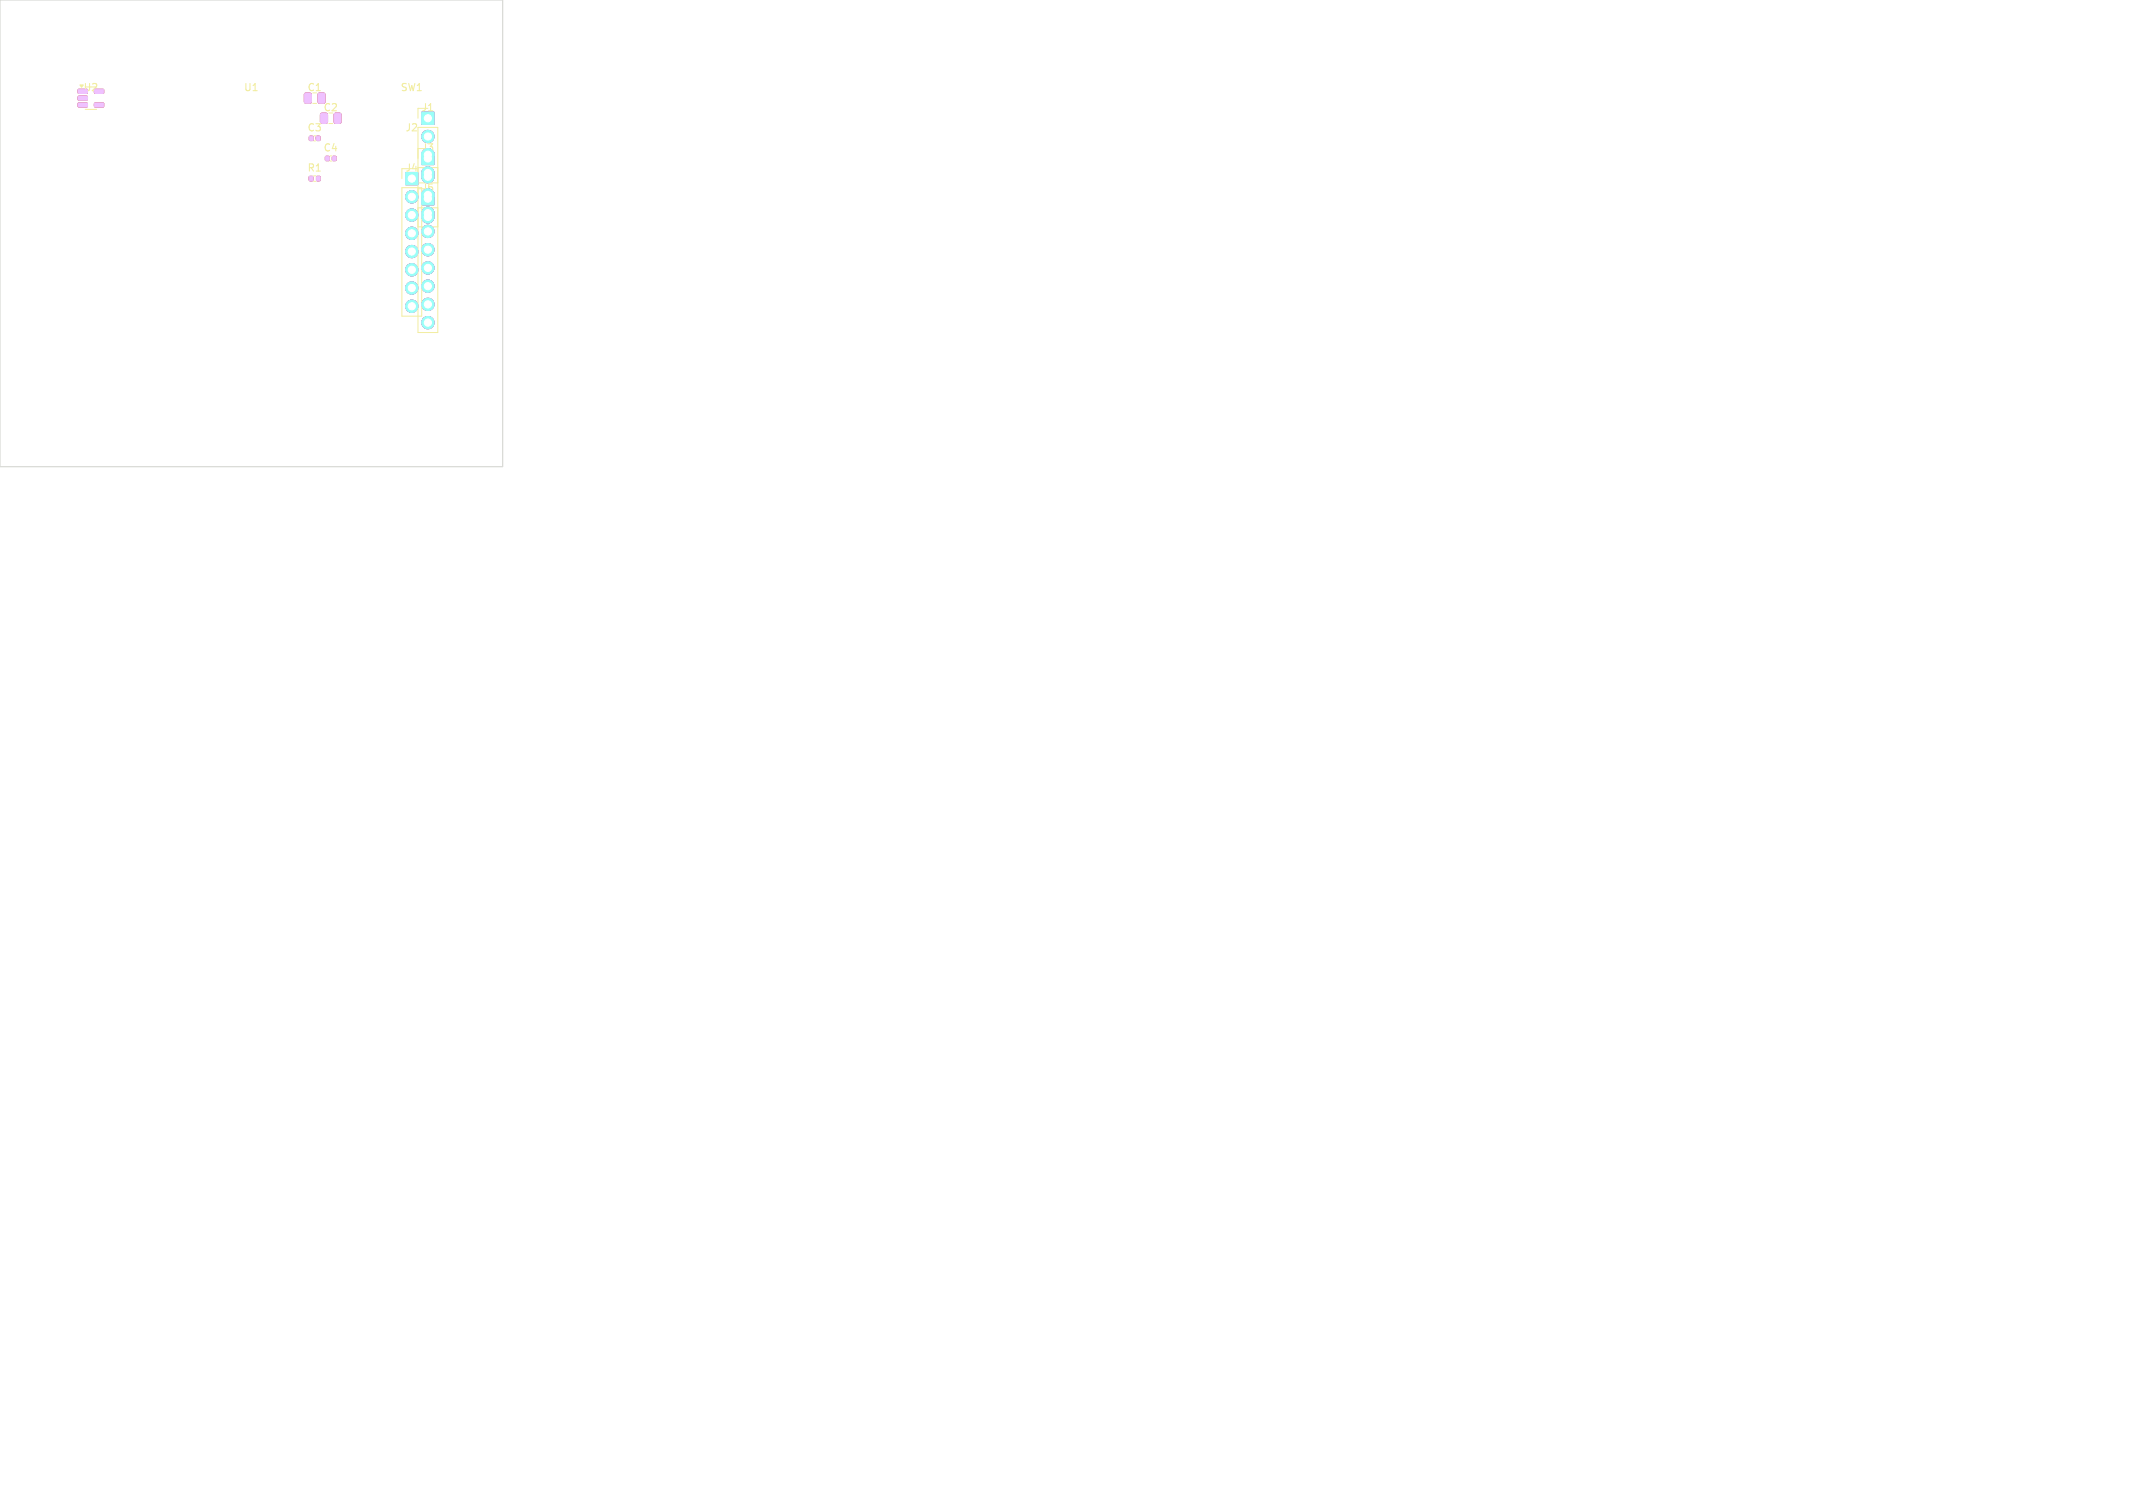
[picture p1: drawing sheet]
<svg xmlns="http://www.w3.org/2000/svg" width="297mm" height="210mm" viewBox="0 0 297 210" stroke-linecap="round" stroke-linejoin="round" font-family="sans-serif">
<defs><g id="words">
<g font-size="1.4" fill="#f2eda1">
<text x="11.5" y="12.9">U2</text>
<text x="33.9" y="12.9">U1</text>
<text x="42.7" y="12.9">C1</text>
<text x="45" y="15.7">C2</text>
<text x="55.7" y="12.9">SW1</text>
<text x="58.6" y="15.7">J1</text>
<text x="42.7" y="18.5">C3</text>
<text x="45" y="21.3">C4</text>
<text x="56.4" y="18.5">J2</text>
<text x="58.6" y="21.3">J3</text>
<text x="42.7" y="24.1">R1</text>
<text x="56.4" y="24.1">J4</text>
<text x="58.6" y="26.9">J5</text>
</g>
</g></defs>
<g fill="#c83434" stroke="#c83434" stroke-width=".14">
<path d="M10.9 12.5l1.2-.1 .1 .5-.2 .1h-1l-.1-.1z"/>
<path d="M10.9 13.4h1.2l.1 .5-.2 .1h-1l-.1-.2z"/>
<path d="M10.9 14.4l1.2-.1 .1 .5-.2 .1h-1l-.1-.1z"/>
<path d="M13.2 14.4l1.2-.1v.5l-.1 .1h-1.1l-.1-.1z"/>
<path d="M13.2 12.5l1.2-.1v.5l-.1 .1h-1.1l-.1-.1z"/>
<path d="M42.4 13l.7-.1 .3 .2v1l-.2 .3h-.6l-.2-.2z"/>
<path d="M44.3 13l.7-.1 .3 .2v1l-.2 .3h-.6l-.2-.2z"/>
<path d="M44.7 15.8l.7-.1 .2 .2v1l-.1 .3h-.6l-.3-.2z"/>
<path d="M46.6 15.8l.7-.1 .2 .2v1l-.1 .3h-.6l-.3-.2z"/>
<path d="M43.1 19h.5v.5h-.5z"/>
<path d="M44.1 19h.4v.5h-.4z"/>
<path d="M45.3 21.8h.5v.5h-.5z"/>
<path d="M46.3 21.8h.5v.5h-.5z"/>
<path d="M43.1 24.6h.4v.6h-.4z"/>
<path d="M44.1 24.6h.5v.6h-.5z"/>
<path d="M58.7 15.6h1.7v1.7h-1.7z"/>
<path d="M58.7 21.2h1.7v1.7h-1.7z"/>
<path d="M56.5 24h1.7v1.7h-1.7z"/>
<path d="M58.7 26.8h1.7v1.7h-1.7z"/>
<circle cx="59.6" cy="19" r=".85"/>
<circle cx="59.6" cy="21.5" r=".85"/>
<circle cx="59.6" cy="24.1" r=".85"/>
<circle cx="59.6" cy="24.6" r=".85"/>
<circle cx="59.6" cy="27.1" r=".85"/>
<circle cx="59.6" cy="29.7" r=".85"/>
<circle cx="59.6" cy="32.2" r=".85"/>
<circle cx="59.6" cy="34.8" r=".85"/>
<circle cx="59.6" cy="37.3" r=".85"/>
<circle cx="59.6" cy="39.8" r=".85"/>
<circle cx="59.6" cy="42.4" r=".85"/>
<circle cx="59.6" cy="44.9" r=".85"/>
<circle cx="57.3" cy="27.4" r=".85"/>
<circle cx="57.3" cy="29.9" r=".85"/>
<circle cx="57.3" cy="32.5" r=".85"/>
<circle cx="57.3" cy="35" r=".85"/>
<circle cx="57.3" cy="37.6" r=".85"/>
<circle cx="57.3" cy="40.1" r=".85"/>
<circle cx="57.3" cy="42.6" r=".85"/>
<circle cx="59.6" cy="30.2" r=".85"/>
</g>
<g fill="#4d7fc4" stroke="#4d7fc4" stroke-width=".14">
<path d="M58.7 15.6h1.7v1.7h-1.7z"/>
<path d="M58.7 21.2h1.7v1.7h-1.7z"/>
<path d="M56.5 24h1.7v1.7h-1.7z"/>
<path d="M58.7 26.8h1.7v1.7h-1.7z"/>
<circle cx="59.6" cy="19" r=".85"/>
<circle cx="59.6" cy="21.5" r=".85"/>
<circle cx="59.6" cy="24.1" r=".85"/>
<circle cx="59.6" cy="24.6" r=".85"/>
<circle cx="59.6" cy="27.1" r=".85"/>
<circle cx="59.6" cy="29.7" r=".85"/>
<circle cx="59.6" cy="32.2" r=".85"/>
<circle cx="59.6" cy="34.8" r=".85"/>
<circle cx="59.6" cy="37.3" r=".85"/>
<circle cx="59.6" cy="39.8" r=".85"/>
<circle cx="59.6" cy="42.4" r=".85"/>
<circle cx="59.6" cy="44.9" r=".85"/>
<circle cx="57.3" cy="27.4" r=".85"/>
<circle cx="57.3" cy="29.9" r=".85"/>
<circle cx="57.3" cy="32.5" r=".85"/>
<circle cx="57.3" cy="35" r=".85"/>
<circle cx="57.3" cy="37.6" r=".85"/>
<circle cx="57.3" cy="40.1" r=".85"/>
<circle cx="57.3" cy="42.6" r=".85"/>
<circle cx="59.6" cy="30.2" r=".85"/>
</g>
<g fill="none" stroke="#f2eda1" stroke-width=".14">
<path d="M11.9 15.2h1.6M43.6 14.4h.5M43.7 19.6h.2M45.8 17.2h.5M58.2 15.1v1.4M58.2 17.7h2.8v28.6h-2.8zM43.7 25.3h.3M46 22.4h.2M56 23.5v1.4M56 26.1h2.7v17.9h-2.7zM58.2 25.5h2.8M58.2 23.3h2.8"/>
<path d="M58.2 28.9h2.8M58.2 31.6h2.8"/>
</g>
<path d="M11.1 11.8h.5l-.2 .4z" fill="#f2eda1" stroke="#f2eda1" stroke-width=".14"/>
<g fill="#efc1ff" stroke="#efc1ff" stroke-width=".14">
<path d="M10.9 12.5l1.2-.1 .1 .5-.2 .1h-1l-.1-.1z"/>
<path d="M10.9 13.4h1.2l.1 .5-.2 .1h-1l-.1-.2z"/>
<path d="M10.9 14.4l1.2-.1 .1 .5-.2 .1h-1l-.1-.1z"/>
<path d="M13.2 14.4l1.2-.1v.5l-.1 .1h-1.1l-.1-.1z"/>
<path d="M13.2 12.5l1.2-.1v.5l-.1 .1h-1.1l-.1-.1z"/>
<path d="M42.4 13l.7-.1 .3 .2v1l-.2 .3h-.6l-.2-.2z"/>
<path d="M44.3 13l.7-.1 .3 .2v1l-.2 .3h-.6l-.2-.2z"/>
<path d="M44.7 15.8l.7-.1 .2 .2v1l-.1 .3h-.6l-.3-.2z"/>
<path d="M46.6 15.8l.7-.1 .2 .2v1l-.1 .3h-.6l-.3-.2z"/>
<path d="M43.1 19h.5v.5h-.5z"/>
<path d="M44.1 19h.4v.5h-.4z"/>
<path d="M45.3 21.8h.5v.5h-.5z"/>
<path d="M46.3 21.8h.5v.5h-.5z"/>
<path d="M43.1 24.6h.4v.6h-.4z"/>
<path d="M44.1 24.6h.5v.6h-.5z"/>
<path d="M58.7 15.6h1.7v1.7h-1.7z"/>
<path d="M58.7 21.2h1.7v1.7h-1.7z"/>
<path d="M56.5 24h1.7v1.7h-1.7z"/>
<path d="M58.7 26.8h1.7v1.7h-1.7z"/>
<circle cx="59.6" cy="19" r=".85"/>
<circle cx="59.6" cy="21.5" r=".85"/>
<circle cx="59.6" cy="24.1" r=".85"/>
<circle cx="59.6" cy="24.6" r=".85"/>
<circle cx="59.6" cy="27.1" r=".85"/>
<circle cx="59.6" cy="29.7" r=".85"/>
<circle cx="59.6" cy="32.2" r=".85"/>
<circle cx="59.6" cy="34.8" r=".85"/>
<circle cx="59.6" cy="37.3" r=".85"/>
<circle cx="59.6" cy="39.8" r=".85"/>
<circle cx="59.6" cy="42.4" r=".85"/>
<circle cx="59.6" cy="44.9" r=".85"/>
<circle cx="57.3" cy="27.4" r=".85"/>
<circle cx="57.3" cy="29.9" r=".85"/>
<circle cx="57.3" cy="32.5" r=".85"/>
<circle cx="57.3" cy="35" r=".85"/>
<circle cx="57.3" cy="37.6" r=".85"/>
<circle cx="57.3" cy="40.1" r=".85"/>
<circle cx="57.3" cy="42.6" r=".85"/>
<circle cx="59.6" cy="30.2" r=".85"/>
</g>
<g fill="#9afff8" stroke="#9afff8" stroke-width=".14">
<path d="M58.7 15.6h1.7v1.7h-1.7z"/>
<path d="M58.7 21.2h1.7v1.7h-1.7z"/>
<path d="M56.5 24h1.7v1.7h-1.7z"/>
<path d="M58.7 26.8h1.7v1.7h-1.7z"/>
<circle cx="59.6" cy="19" r=".85"/>
<circle cx="59.6" cy="21.5" r=".85"/>
<circle cx="59.6" cy="24.1" r=".85"/>
<circle cx="59.6" cy="24.6" r=".85"/>
<circle cx="59.6" cy="27.1" r=".85"/>
<circle cx="59.6" cy="29.7" r=".85"/>
<circle cx="59.6" cy="32.2" r=".85"/>
<circle cx="59.6" cy="34.8" r=".85"/>
<circle cx="59.6" cy="37.3" r=".85"/>
<circle cx="59.6" cy="39.8" r=".85"/>
<circle cx="59.6" cy="42.4" r=".85"/>
<circle cx="59.6" cy="44.9" r=".85"/>
<circle cx="57.3" cy="27.4" r=".85"/>
<circle cx="57.3" cy="29.9" r=".85"/>
<circle cx="57.3" cy="32.5" r=".85"/>
<circle cx="57.3" cy="35" r=".85"/>
<circle cx="57.3" cy="37.6" r=".85"/>
<circle cx="57.3" cy="40.1" r=".85"/>
<circle cx="57.3" cy="42.6" r=".85"/>
<circle cx="59.6" cy="30.2" r=".85"/>
</g>
<path d="M0 0h70v65h-70z" fill="none" stroke="#d0d2cd" stroke-width=".14"/>
<g fill="#fff" stroke="#fff" stroke-width=".14">
<circle cx="59.6" cy="16.5" r=".5"/>
<circle cx="59.6" cy="19" r=".5"/>
<circle cx="59.6" cy="21.6" r=".5"/>
<circle cx="59.6" cy="24.1" r=".5"/>
<circle cx="59.6" cy="22.1" r=".5"/>
<circle cx="59.6" cy="24.6" r=".5"/>
<circle cx="59.6" cy="27.1" r=".5"/>
<circle cx="59.6" cy="29.7" r=".5"/>
<circle cx="59.6" cy="32.2" r=".5"/>
<circle cx="59.6" cy="34.8" r=".5"/>
<circle cx="59.6" cy="37.3" r=".5"/>
<circle cx="59.6" cy="39.8" r=".5"/>
<circle cx="59.6" cy="42.4" r=".5"/>
<circle cx="59.6" cy="44.9" r=".5"/>
<circle cx="57.3" cy="24.9" r=".5"/>
<circle cx="57.3" cy="27.4" r=".5"/>
<circle cx="57.3" cy="30" r=".5"/>
<circle cx="57.3" cy="32.5" r=".5"/>
<circle cx="57.3" cy="35" r=".5"/>
<circle cx="57.3" cy="37.6" r=".5"/>
<circle cx="57.3" cy="40.1" r=".5"/>
<circle cx="57.3" cy="42.7" r=".5"/>
<circle cx="59.6" cy="27.7" r=".5"/>
<circle cx="59.6" cy="30.2" r=".5"/>
</g>
<use href="#words"/>
</svg>
